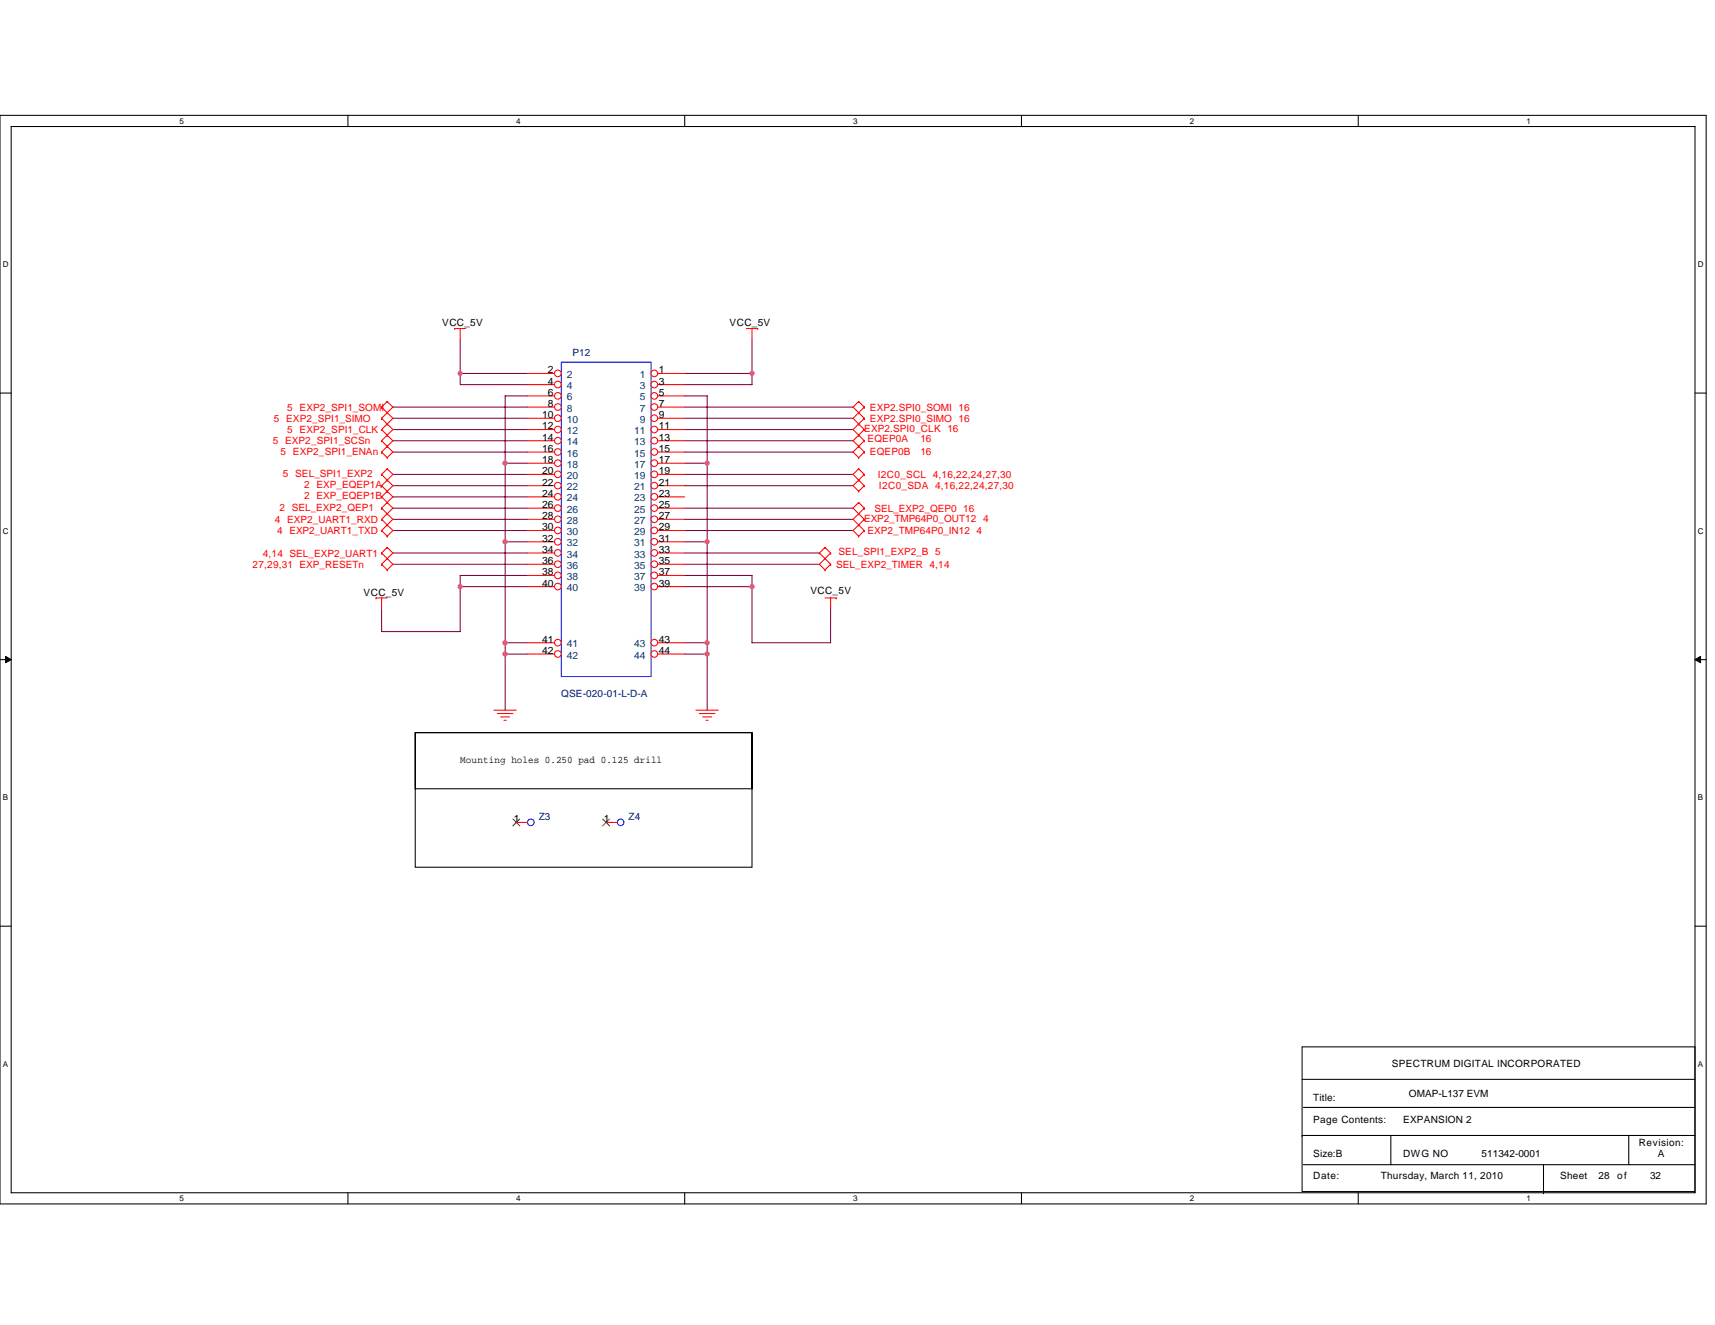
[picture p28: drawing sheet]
<svg xmlns="http://www.w3.org/2000/svg" width="279mm" height="216mm" viewBox="0 0 279 216" stroke-linecap="round" stroke-linejoin="round" font-family="sans-serif">
<defs><g id="words">
<g font-size="1.7">
<text x="89.2" y="60.8">2</text>
<text x="89.2" y="62.7">4</text>
<text x="89.2" y="64.5">6</text>
<text x="107.3" y="60.8">1</text>
<text x="107.3" y="62.7">3</text>
<text x="107.3" y="64.5">5</text>
<text x="88.3" y="68.1">10</text>
<text x="88.3" y="70">12</text>
<text x="88.3" y="71.8">14</text>
<text x="89.2" y="66.3">8</text>
<text x="107.3" y="70">11</text>
<text x="107.3" y="71.8">13</text>
<text x="107.3" y="66.3">7</text>
<text x="107.3" y="68.1">9</text>
<text x="88.3" y="73.6">16</text>
<text x="88.3" y="75.5">18</text>
<text x="88.3" y="77.3">20</text>
<text x="107.3" y="73.6">15</text>
<text x="107.3" y="75.5">17</text>
<text x="107.3" y="77.3">19</text>
<text x="88.3" y="79.1">22</text>
<text x="88.3" y="80.9">24</text>
<text x="88.3" y="82.8">26</text>
<text x="107.3" y="79.1">21</text>
<text x="107.3" y="80.9">23</text>
<text x="107.3" y="82.8">25</text>
<text x="88.3" y="84.6">28</text>
<text x="88.3" y="86.4">30</text>
<text x="88.3" y="88.3">32</text>
<text x="107.3" y="84.6">27</text>
<text x="107.3" y="86.4">29</text>
<text x="107.3" y="88.3">31</text>
<text x="88.3" y="90.1">34</text>
<text x="88.3" y="91.9">36</text>
<text x="88.3" y="93.7">38</text>
<text x="88.3" y="95.6">40</text>
<text x="107.3" y="90.1">33</text>
<text x="107.3" y="91.9">35</text>
<text x="107.3" y="93.7">37</text>
<text x="107.3" y="95.6">39</text>
<text x="88.3" y="104.7">41</text>
<text x="88.3" y="106.6">42</text>
<text x="107.3" y="104.7">43</text>
<text x="107.3" y="106.6">44</text>
<text x="83.7" y="134">1</text>
<text x="98.4" y="134">1</text>
</g>
<g font-size="1.7" fill="#004080">
<text x="92.4" y="61.6">2</text>
<text x="92.4" y="63.4">4</text>
<text x="92.4" y="65.3">6</text>
<text x="104.2" y="61.6">1</text>
<text x="104.2" y="63.4">3</text>
<text x="104.2" y="65.3">5</text>
<text x="92.4" y="67.1">8</text>
<text x="92.4" y="68.9">10</text>
<text x="92.4" y="70.7">12</text>
<text x="103.3" y="70.7">11</text>
<text x="104.2" y="67.1">7</text>
<text x="104.2" y="68.9">9</text>
<text x="92.4" y="72.6">14</text>
<text x="92.4" y="74.4">16</text>
<text x="92.4" y="76.2">18</text>
<text x="103.3" y="72.6">13</text>
<text x="103.3" y="74.4">15</text>
<text x="103.3" y="76.2">17</text>
<text x="92.4" y="78">20</text>
<text x="92.4" y="79.9">22</text>
<text x="92.4" y="81.7">24</text>
<text x="92.4" y="83.5">26</text>
<text x="103.3" y="78">19</text>
<text x="103.3" y="79.9">21</text>
<text x="103.3" y="81.7">23</text>
<text x="103.3" y="83.5">25</text>
<text x="92.4" y="85.4">28</text>
<text x="92.4" y="87.2">30</text>
<text x="92.4" y="89">32</text>
<text x="103.3" y="85.4">27</text>
<text x="103.3" y="87.2">29</text>
<text x="103.3" y="89">31</text>
<text x="92.4" y="90.8">34</text>
<text x="92.4" y="92.7">36</text>
<text x="92.4" y="94.5">38</text>
<text x="103.3" y="90.8">33</text>
<text x="103.3" y="92.7">35</text>
<text x="103.3" y="94.5">37</text>
<text x="92.4" y="96.3">40</text>
<text x="103.3" y="96.3">39</text>
<text x="92.4" y="105.5">41</text>
<text x="92.4" y="107.3">42</text>
<text x="103.3" y="105.5">43</text>
<text x="103.3" y="107.3">44</text>
</g>
<g font-size="1.6">
<text x="72.1" y="53.2">VCC_5V</text>
<text x="118.9" y="53.2">VCC_5V</text>
<text x="59.2" y="97.1">VCC_5V</text>
<text x="132" y="96.7">VCC_5V</text>
<text x="75" y="124.3">Mounting holes 0.250 pad 0.125 drill</text>
<text x="226.8" y="173.9">SPECTRUM DIGITAL INCORPORATED</text>
<text x="214" y="179.4">Title:</text>
<text x="229.5" y="178.8">OMAP-L137 EVM</text>
<text x="214" y="183">Page Contents:</text>
<text x="228.6" y="183">EXPANSION 2</text>
<text x="214" y="188.5">Size:B</text>
<text x="228.6" y="188.5">DWG NO</text>
<text x="241.4" y="188.5">511342-0001</text>
<text x="267" y="186.7">Revision:</text>
<text x="270.1" y="188.5">A</text>
<text x="214" y="192.2">Date:</text>
<text x="224.9" y="192.2">Thursday, March 11, 2010</text>
<text x="254.2" y="192.2">Sheet</text>
<text x="260.4" y="192.2">28</text>
<text x="263.5" y="192.2">of</text>
<text x="268.8" y="192.2">32</text>
</g>
<g font-size="1.6" fill="#000080">
<text x="93.3" y="57.9">P12</text>
<text x="91.4" y="113.5">QSE-020-01-L-D-A</text>
<text x="87.8" y="133.6">Z3</text>
<text x="102.4" y="133.6">Z4</text>
</g>
<g font-size="1.6" fill="#f00">
<text x="44.6" y="68.7">5 EXP2_SPI1_SIMO</text>
<text x="46.8" y="70.6">5 EXP2_SPI1_CLK</text>
<text x="46.8" y="66.9">5 EXP2_SPI1_SOMI</text>
<text x="140.8" y="70.4">EXP2.SPI0_CLK 16</text>
<text x="141.7" y="66.9">EXP2.SPI0_SOMI 16</text>
<text x="141.7" y="68.7">EXP2.SPI0_SIMO 16</text>
<text x="44.4" y="72.4">5 EXP2_SPI1_SCSn</text>
<text x="45.7" y="74.2">5 EXP2_SPI1_ENAn</text>
<text x="46.1" y="77.7">5 SEL_SPI1_EXP2</text>
<text x="141.4" y="72">EQEP0A</text>
<text x="141.7" y="74.2">EQEP0B</text>
<text x="143" y="77.9">I2C0_SCL 4,16,22,24,27,30</text>
<text x="149.9" y="72">16</text>
<text x="149.9" y="74.2">16</text>
<text x="45.5" y="83.2">2 SEL_EXP2_QEP1</text>
<text x="49.6" y="79.5">2 EXP_EQEP1A</text>
<text x="49.6" y="81.3">2 EXP_EQEP1B</text>
<text x="142.5" y="83.4">SEL_EXP2_QEP0 16</text>
<text x="143.2" y="79.7">I2C0_SDA 4,16,22,24,27,30</text>
<text x="44.8" y="85.2">4 EXP2_UART1_RXD</text>
<text x="45.2" y="87">4 EXP2_UART1_TXD</text>
<text x="140.8" y="85">EXP2_TMP64P0_OUT12 4</text>
<text x="141.4" y="87">EXP2_TMP64P0_IN12 4</text>
<text x="41.1" y="92.5">27,29,31 EXP_RESETn</text>
<text x="42.8" y="90.7">4,14 SEL_EXP2_UART1</text>
<text x="136.2" y="92.5">SEL_EXP2_TIMER 4,14</text>
<text x="136.6" y="90.5">SEL_SPI1_EXP2_B 5</text>
</g>
<g font-size="1.3">
<text x="29.3" y="20.2">5</text>
<text x="84.1" y="20.2">4</text>
<text x="139" y="20.2">3</text>
<text x="193.8" y="20.2">2</text>
<text x="248.7" y="20.2">1</text>
<text x=".5" y="43.5">D</text>
<text x="276.6" y="43.5">D</text>
<text x=".5" y="87">C</text>
<text x="276.6" y="87">C</text>
<text x=".5" y="130.4">B</text>
<text x="276.6" y="130.4">B</text>
<text x=".5" y="173.8">A</text>
<text x="276.6" y="173.8">A</text>
<text x="29.3" y="195.7">5</text>
<text x="84.1" y="195.7">4</text>
<text x="139" y="195.7">3</text>
<text x="193.8" y="195.7">2</text>
<text x="248.7" y="195.7">1</text>
</g>
</g></defs>
<path d="M0 18.8h278v177.4h-278zM1.8 20.6h274.3v173.8h-274.3z" fill="none" stroke="#000" stroke-width=".17"/>
<g fill="#fff">
<path d="M29.3 19h.7v1.4h-.7z"/>
<path d="M29.3 194.5h.7v1.5h-.7z"/>
</g>
<path d="M56.7 18.8v1.8M56.7 194.4v1.8" fill="none" stroke="#000" stroke-width=".17"/>
<g fill="#fff">
<path d="M84.1 19h.7v1.4h-.7z"/>
<path d="M84.1 194.5h.7v1.5h-.7z"/>
</g>
<path d="M111.5 18.8v1.8M111.5 194.4v1.8" fill="none" stroke="#000" stroke-width=".17"/>
<g fill="#fff">
<path d="M139 19h.7v1.4h-.7z"/>
<path d="M139 194.5h.7v1.5h-.7z"/>
</g>
<path d="M166.4 18.8v1.8M166.4 194.4v1.8" fill="none" stroke="#000" stroke-width=".17"/>
<g fill="#fff">
<path d="M193.8 19h.8v1.4h-.8z"/>
<path d="M193.8 194.5h.8v1.5h-.8z"/>
</g>
<path d="M221.3 18.8v1.8M221.3 194.4v1.8" fill="none" stroke="#000" stroke-width=".17"/>
<g fill="#fff">
<path d="M248.7 19h.7v1.4h-.7z"/>
<path d="M248.7 194.5h.7v1.5h-.7z"/>
<path d="M.5 42.3h.9v1.5h-.9z"/>
<path d="M276.6 42.3h1v1.5h-1z"/>
<path d="M.5 85.8h.9v1.4h-.9z"/>
<path d="M276.6 85.8h1v1.4h-1z"/>
</g>
<path d="M0 64.1h1.8M276.1 64.1h1.9" fill="none" stroke="#000" stroke-width=".17"/>
<g fill="#fff">
<path d="M.5 129.2h.8v1.5h-.8z"/>
<path d="M276.6 129.2h.9v1.5h-.9z"/>
</g>
<path d="M0 107.5h1.8M276.1 107.5h1.9" fill="none" stroke="#000" stroke-width=".17"/>
<path d="M.9 107l.9 .5-.9 .5zM276.1 107.5l1-.5v1z" fill="#000" stroke="#000" stroke-width=".16"/>
<g fill="#fff">
<path d="M.5 172.6h.8v1.5h-.8z"/>
<path d="M276.6 172.6h.9v1.5h-.9z"/>
</g>
<g fill="none" stroke="#000" stroke-width=".17">
<path d="M67.6 119.4h54.9v21.9h-54.9zM67.6 119.4h54.9v9.1h-54.9zM0 150.9h1.8M276.1 150.9h1.9M212.1 170.6h64v23.6h-64zM212.1 175.9h64M212.1 185h.1M212.1 185h64M212.3 189.8h63.8M212.3 180.4h63.8M226.6 185v4.8M251.5 194.4h.1"/>
<path d="M251.5 189.8v4.6M265.3 185v4.8"/>
</g>
<g fill="none" stroke="#800040" stroke-width=".17">
<path d="M75 55.4v5.5h10.9M122.5 55.4v5.5M64 73.7h21.9M64 70h21.9M64 68.2h21.9M64 66.3h21.9M64 71.8h21.9M64 79.1h21.9M64 77.3h21.9M75 60.9v1.8h10.9M82.3 75.5v12.8M85.9 64.5h-3.6v11h3.6"/>
<path d="M111.5 60.9h11M111.5 64.5h3.7v11M111.5 75.5h3.7M111.5 66.3h27.5M111.5 68.2h27.5M111.5 70h27.5M111.5 71.8h27.5M111.5 73.7h27.5M111.5 77.3h27.5M111.5 79.1h27.5M115.2 75.5v12.8h-3.7M122.5 60.9v1.8h-11"/>
<path d="M64 91.9h21.9M64 81h21.9M64 90.1h21.9M64 86.4h21.9M64 84.6h21.9M64 82.8h21.9M75 95.6h10.9M82.3 88.3v16.4M82.3 88.3h3.6M85.9 93.8h-10.9v9.1h-12.8v-3.6M111.5 93.8h11v10.9h12.8v-5.4M111.5 95.6h11"/>
<path d="M111.5 91.9h22M111.5 84.6h27.5M111.5 86.4h27.5M111.5 82.8h27.5M111.5 90.1h22M115.2 88.3v16.4M133.5 90.1h.1M82.3 106.6v9.1M82.3 104.7h3.6M82.3 104.7v1.9M82.3 106.6h3.6M111.5 104.7h3.7"/>
<path d="M111.5 106.6h3.7v9.1M115.2 104.7v1.9"/>
</g>
<g fill="none" stroke="#f00" stroke-width=".17">
<path d="M74.1 53.5h.1M74.1 53.5h1.8M75 53.5v1.9M121.6 53.5h1.8M122.5 53.5v1.9M123.4 53.5h.1M62.2 73.7h.1M62.2 70h.1M62.2 68.2h.1M62.2 66.3h.1M62.2 71.8h.1M62.2 77.3h.1"/>
<path d="M62.2 79.1h.1M62.2 71.8l1.8 1.9-.9 .9M62.2 73.7l.9 .9M62.2 70l.9 .9M62.2 68.2l.9 .9M62.2 66.3l.9 .9M62.2 77.3l.9 .9M62.2 79.1l.9 1M63.1 72.7h.1M63.1 74.6h.1M63.1 69.1h.1M63.1 70.9h.1"/>
<path d="M63.1 67.2h.1M63.1 65.4h.1M63.1 76.4h.1M63.1 78.2h.1M63.1 72.7l-.9 1M63.1 69.1l.9 .9-.9 .9M63.1 67.2l.9 1-1.8 1.8M63.1 67.2l-.9 1M63.1 65.4l.9 .9-.9 .9M63.1 65.4l-.9 .9M63.1 70.9l.9 .9-.9 .9M63.1 70.9l-.9 .9"/>
<path d="M63.1 76.4l.9 .9-1.8 1.8M63.1 76.4l-.9 .9M63.1 78.2l.9 .9-.9 1M139.9 70.9h.1M139.9 69.1h.1M139.9 65.4h.1M139.9 67.2h.1M139.9 72.7h.1M139.9 74.6h.1M139.9 76.4h.1M139.9 78.2h.1M139.9 69.1l-.9 .9 .9 .9"/>
<path d="M139.9 69.1l.9 .9M139.9 65.4l-.9 .9 1.8 1.9M139.9 65.4l.9 .9M139.9 70.9l.9 .9M139.9 72.7l-.9 1 .9 .9M139.9 72.7l.9 1M139.9 76.4l-.9 .9 .9 .9M139.9 76.4l.9 .9M139.9 78.2l-.9 .9 .9 1M139.9 78.2l.9 .9M140.8 70h.1M140.8 66.3h.1"/>
<path d="M140.8 68.2h.1M140.8 71.8h.1M140.8 73.7h.1M140.8 77.3h.1M140.8 79.1h.1M140.8 70l-1.8 1.8 .9 .9M140.8 66.3l-1.8 1.9 .9 .9M140.8 68.2l-.9 .9M140.8 71.8l-.9 .9M140.8 73.7l-.9 .9M140.8 77.3l-.9 .9M140.8 79.1l-.9 1"/>
<path d="M61.3 97.4h.1M61.3 97.4h1.8M62.2 97.4v1.9M62.2 91.9h.1M62.2 81h.1M62.2 82.8h.1M62.2 90.1h.1M62.2 86.4h.1M62.2 84.6h.1M62.2 90.1l1.8 1.8-.9 1M62.2 91.9l.9 1M62.2 81l1.8 1.8-.9 .9"/>
<path d="M62.2 82.8l.9 .9M62.2 86.4l.9 1M62.2 84.6l.9 .9M63.1 91h.1M63.1 92.9h.1M63.1 80.1h.1M63.1 81.9h.1M63.1 83.7h.1M63.1 89.2h.1M63.1 85.5h.1M63.1 87.4h.1M63.1 91l-.9 .9"/>
<path d="M63.1 80.1l.9 .9-.9 .9M63.1 80.1l-.9 .9M63.1 81.9l-.9 .9M63.1 89.2l.9 .9-.9 .9M63.1 89.2l-.9 .9M63.1 85.5l.9 .9-.9 1M63.1 85.5l-.9 .9M63.1 83.7l.9 .9-.9 .9M63.1 83.7l-.9 .9M134.4 91h.1M134.4 92.9h.1M134.4 89.2h.1"/>
<path d="M134.4 97.4h1.8M134.4 91l-.9 .9 .9 1M134.4 91l.9 .9M134.4 89.2l-.9 .9 .9 .9M134.4 89.2l.9 .9M135.3 97.4v1.9M135.3 91.9h.1M135.3 90.1h.1M135.3 91.9l-.9 1M135.3 90.1l-.9 .9M136.2 97.4h.1M139.9 83.7h.1"/>
<path d="M139.9 85.5h.1M139.9 87.4h.1M139.9 80.1h.1M139.9 81.9h.1M139.9 81.9l-.9 .9 1.8 1.8M139.9 81.9l.9 .9M140.8 84.6h.1M140.8 86.4h.1M140.8 82.8h.1M140.8 82.8l-1.8 1.8 1.8 1.8M140.8 84.6l-1.8 1.8 .9 1M140.8 86.4l-.9 1"/>
<path d="M80.5 115.7h3.6M81 116.3h2.6M81.6 116.8h1.4M82.1 117.4h.4M113.4 115.7h3.6M113.9 116.3h2.6M114.5 116.8h1.4M115 117.4h.4"/>
</g>
<path d="M91.4 59h14.7v51.2h-14.7z" fill="none" stroke="#00f" stroke-width=".17"/>
<circle cx="106.6" cy="60.8" r=".54" fill="#fff" stroke="#f00" stroke-width=".17"/>
<path d="M107.2 60.9h4.3" fill="none" stroke="#f00" stroke-width=".17"/>
<circle cx="90.9" cy="60.8" r=".54" fill="#fff" stroke="#f00" stroke-width=".17"/>
<path d="M85.9 60.9h4.4" fill="none" stroke="#f00" stroke-width=".17"/>
<circle cx="106.6" cy="62.7" r=".54" fill="#fff" stroke="#f00" stroke-width=".17"/>
<path d="M107.2 62.7h4.3" fill="none" stroke="#f00" stroke-width=".17"/>
<circle cx="90.9" cy="62.7" r=".54" fill="#fff" stroke="#f00" stroke-width=".17"/>
<path d="M85.9 62.7h4.4" fill="none" stroke="#f00" stroke-width=".17"/>
<circle cx="106.6" cy="64.5" r=".54" fill="#fff" stroke="#f00" stroke-width=".17"/>
<path d="M107.2 64.5h4.3" fill="none" stroke="#f00" stroke-width=".17"/>
<circle cx="90.9" cy="64.5" r=".54" fill="#fff" stroke="#f00" stroke-width=".17"/>
<path d="M85.9 64.5h4.4" fill="none" stroke="#f00" stroke-width=".17"/>
<circle cx="106.6" cy="66.3" r=".54" fill="#fff" stroke="#f00" stroke-width=".17"/>
<path d="M107.2 66.3h4.3" fill="none" stroke="#f00" stroke-width=".17"/>
<circle cx="90.9" cy="66.3" r=".54" fill="#fff" stroke="#f00" stroke-width=".17"/>
<path d="M85.9 66.3h4.4" fill="none" stroke="#f00" stroke-width=".17"/>
<circle cx="106.6" cy="68.1" r=".54" fill="#fff" stroke="#f00" stroke-width=".17"/>
<path d="M107.2 68.2h4.3" fill="none" stroke="#f00" stroke-width=".17"/>
<circle cx="90.9" cy="68.1" r=".54" fill="#fff" stroke="#f00" stroke-width=".17"/>
<path d="M85.9 68.2h4.4" fill="none" stroke="#f00" stroke-width=".17"/>
<circle cx="106.6" cy="70" r=".54" fill="#fff" stroke="#f00" stroke-width=".17"/>
<path d="M107.2 70h4.3" fill="none" stroke="#f00" stroke-width=".17"/>
<circle cx="90.9" cy="70" r=".54" fill="#fff" stroke="#f00" stroke-width=".17"/>
<path d="M85.9 70h4.4" fill="none" stroke="#f00" stroke-width=".17"/>
<circle cx="106.6" cy="71.8" r=".54" fill="#fff" stroke="#f00" stroke-width=".17"/>
<path d="M107.2 71.8h4.3" fill="none" stroke="#f00" stroke-width=".17"/>
<circle cx="90.9" cy="71.8" r=".54" fill="#fff" stroke="#f00" stroke-width=".17"/>
<path d="M85.9 71.8h4.4" fill="none" stroke="#f00" stroke-width=".17"/>
<circle cx="106.6" cy="73.6" r=".54" fill="#fff" stroke="#f00" stroke-width=".17"/>
<path d="M107.2 73.7h4.3" fill="none" stroke="#f00" stroke-width=".17"/>
<circle cx="90.9" cy="73.6" r=".54" fill="#fff" stroke="#f00" stroke-width=".17"/>
<path d="M85.9 73.7h4.4" fill="none" stroke="#f00" stroke-width=".17"/>
<circle cx="106.6" cy="75.5" r=".54" fill="#fff" stroke="#f00" stroke-width=".17"/>
<path d="M107.2 75.5h4.3" fill="none" stroke="#f00" stroke-width=".17"/>
<circle cx="90.9" cy="75.5" r=".54" fill="#fff" stroke="#f00" stroke-width=".17"/>
<path d="M85.9 75.5h4.4" fill="none" stroke="#f00" stroke-width=".17"/>
<circle cx="106.6" cy="77.3" r=".54" fill="#fff" stroke="#f00" stroke-width=".17"/>
<path d="M107.2 77.3h4.3" fill="none" stroke="#f00" stroke-width=".17"/>
<circle cx="90.9" cy="77.3" r=".54" fill="#fff" stroke="#f00" stroke-width=".17"/>
<path d="M85.9 77.3h4.4" fill="none" stroke="#f00" stroke-width=".17"/>
<circle cx="106.6" cy="79.1" r=".54" fill="#fff" stroke="#f00" stroke-width=".17"/>
<path d="M107.2 79.1h4.3" fill="none" stroke="#f00" stroke-width=".17"/>
<circle cx="90.9" cy="79.1" r=".54" fill="#fff" stroke="#f00" stroke-width=".17"/>
<path d="M85.9 79.1h4.4" fill="none" stroke="#f00" stroke-width=".17"/>
<circle cx="106.6" cy="80.9" r=".54" fill="#fff" stroke="#f00" stroke-width=".17"/>
<path d="M107.2 81h4.3" fill="none" stroke="#f00" stroke-width=".17"/>
<circle cx="90.9" cy="80.9" r=".54" fill="#fff" stroke="#f00" stroke-width=".17"/>
<path d="M85.9 81h4.4" fill="none" stroke="#f00" stroke-width=".17"/>
<circle cx="106.6" cy="82.8" r=".54" fill="#fff" stroke="#f00" stroke-width=".17"/>
<path d="M107.2 82.8h4.3" fill="none" stroke="#f00" stroke-width=".17"/>
<circle cx="90.9" cy="82.8" r=".54" fill="#fff" stroke="#f00" stroke-width=".17"/>
<path d="M85.9 82.8h4.4" fill="none" stroke="#f00" stroke-width=".17"/>
<circle cx="106.6" cy="84.6" r=".54" fill="#fff" stroke="#f00" stroke-width=".17"/>
<path d="M107.2 84.6h4.3" fill="none" stroke="#f00" stroke-width=".17"/>
<circle cx="90.9" cy="84.6" r=".54" fill="#fff" stroke="#f00" stroke-width=".17"/>
<path d="M85.9 84.6h4.4" fill="none" stroke="#f00" stroke-width=".17"/>
<circle cx="106.6" cy="86.4" r=".54" fill="#fff" stroke="#f00" stroke-width=".17"/>
<path d="M107.2 86.4h4.3" fill="none" stroke="#f00" stroke-width=".17"/>
<circle cx="90.9" cy="86.4" r=".54" fill="#fff" stroke="#f00" stroke-width=".17"/>
<path d="M85.9 86.4h4.4" fill="none" stroke="#f00" stroke-width=".17"/>
<circle cx="106.6" cy="88.3" r=".54" fill="#fff" stroke="#f00" stroke-width=".17"/>
<path d="M107.2 88.3h4.3" fill="none" stroke="#f00" stroke-width=".17"/>
<circle cx="90.9" cy="88.3" r=".54" fill="#fff" stroke="#f00" stroke-width=".17"/>
<path d="M85.9 88.3h4.4" fill="none" stroke="#f00" stroke-width=".17"/>
<circle cx="106.6" cy="90.1" r=".54" fill="#fff" stroke="#f00" stroke-width=".17"/>
<path d="M107.2 90.1h4.3" fill="none" stroke="#f00" stroke-width=".17"/>
<circle cx="90.9" cy="90.1" r=".54" fill="#fff" stroke="#f00" stroke-width=".17"/>
<path d="M85.9 90.1h4.4" fill="none" stroke="#f00" stroke-width=".17"/>
<circle cx="106.6" cy="91.9" r=".54" fill="#fff" stroke="#f00" stroke-width=".17"/>
<path d="M107.2 91.9h4.3" fill="none" stroke="#f00" stroke-width=".17"/>
<circle cx="90.9" cy="91.9" r=".54" fill="#fff" stroke="#f00" stroke-width=".17"/>
<path d="M85.9 91.9h4.4" fill="none" stroke="#f00" stroke-width=".17"/>
<circle cx="106.6" cy="93.8" r=".54" fill="#fff" stroke="#f00" stroke-width=".17"/>
<path d="M107.2 93.8h4.3" fill="none" stroke="#f00" stroke-width=".17"/>
<circle cx="90.9" cy="93.8" r=".54" fill="#fff" stroke="#f00" stroke-width=".17"/>
<path d="M85.9 93.8h4.4" fill="none" stroke="#f00" stroke-width=".17"/>
<circle cx="106.6" cy="95.6" r=".54" fill="#fff" stroke="#f00" stroke-width=".17"/>
<path d="M107.2 95.6h4.3" fill="none" stroke="#f00" stroke-width=".17"/>
<circle cx="90.9" cy="95.6" r=".54" fill="#fff" stroke="#f00" stroke-width=".17"/>
<path d="M85.9 95.6h4.4" fill="none" stroke="#f00" stroke-width=".17"/>
<circle cx="90.9" cy="104.7" r=".54" fill="#fff" stroke="#f00" stroke-width=".17"/>
<path d="M85.9 104.7h4.4" fill="none" stroke="#f00" stroke-width=".17"/>
<circle cx="90.9" cy="106.6" r=".54" fill="#fff" stroke="#f00" stroke-width=".17"/>
<path d="M85.9 106.6h4.4" fill="none" stroke="#f00" stroke-width=".17"/>
<circle cx="106.6" cy="104.7" r=".54" fill="#fff" stroke="#f00" stroke-width=".17"/>
<path d="M107.2 104.7h4.3" fill="none" stroke="#f00" stroke-width=".17"/>
<circle cx="106.6" cy="106.6" r=".54" fill="#fff" stroke="#f00" stroke-width=".17"/>
<path d="M107.2 106.6h4.3M84.1 134h1.8M98.7 134h1.9" fill="none" stroke="#f00" stroke-width=".17"/>
<g fill="none" stroke="#00f" stroke-width=".17">
<circle cx="86.5" cy="134" r=".54"/>
<circle cx="101.1" cy="134" r=".53"/>
</g>
<path d="M83.6 133.5l1.1 1.1M84.7 133.5l-1.2 1.1M98.2 133.5l1.1 1.1M99.3 133.5l-1.1 1.1" fill="none" stroke="#804000" stroke-width=".16"/>
<g fill="#f0f" stroke="#f0f" stroke-width=".17">
<circle cx="75" cy="60.8" r=".35"/>
<circle cx="122.5" cy="60.8" r=".36"/>
<circle cx="82.3" cy="104.7" r=".36"/>
<circle cx="82.3" cy="106.6" r=".36"/>
<circle cx="82.3" cy="88.3" r=".36"/>
<circle cx="115.2" cy="106.6" r=".35"/>
<circle cx="115.2" cy="104.7" r=".36"/>
<circle cx="82.3" cy="75.5" r=".36"/>
<circle cx="75" cy="95.6" r=".36"/>
<circle cx="122.5" cy="95.6" r=".36"/>
<circle cx="115.2" cy="88.3" r=".35"/>
<circle cx="115.2" cy="75.5" r=".35"/>
</g>
<use href="#words"/>
</svg>
